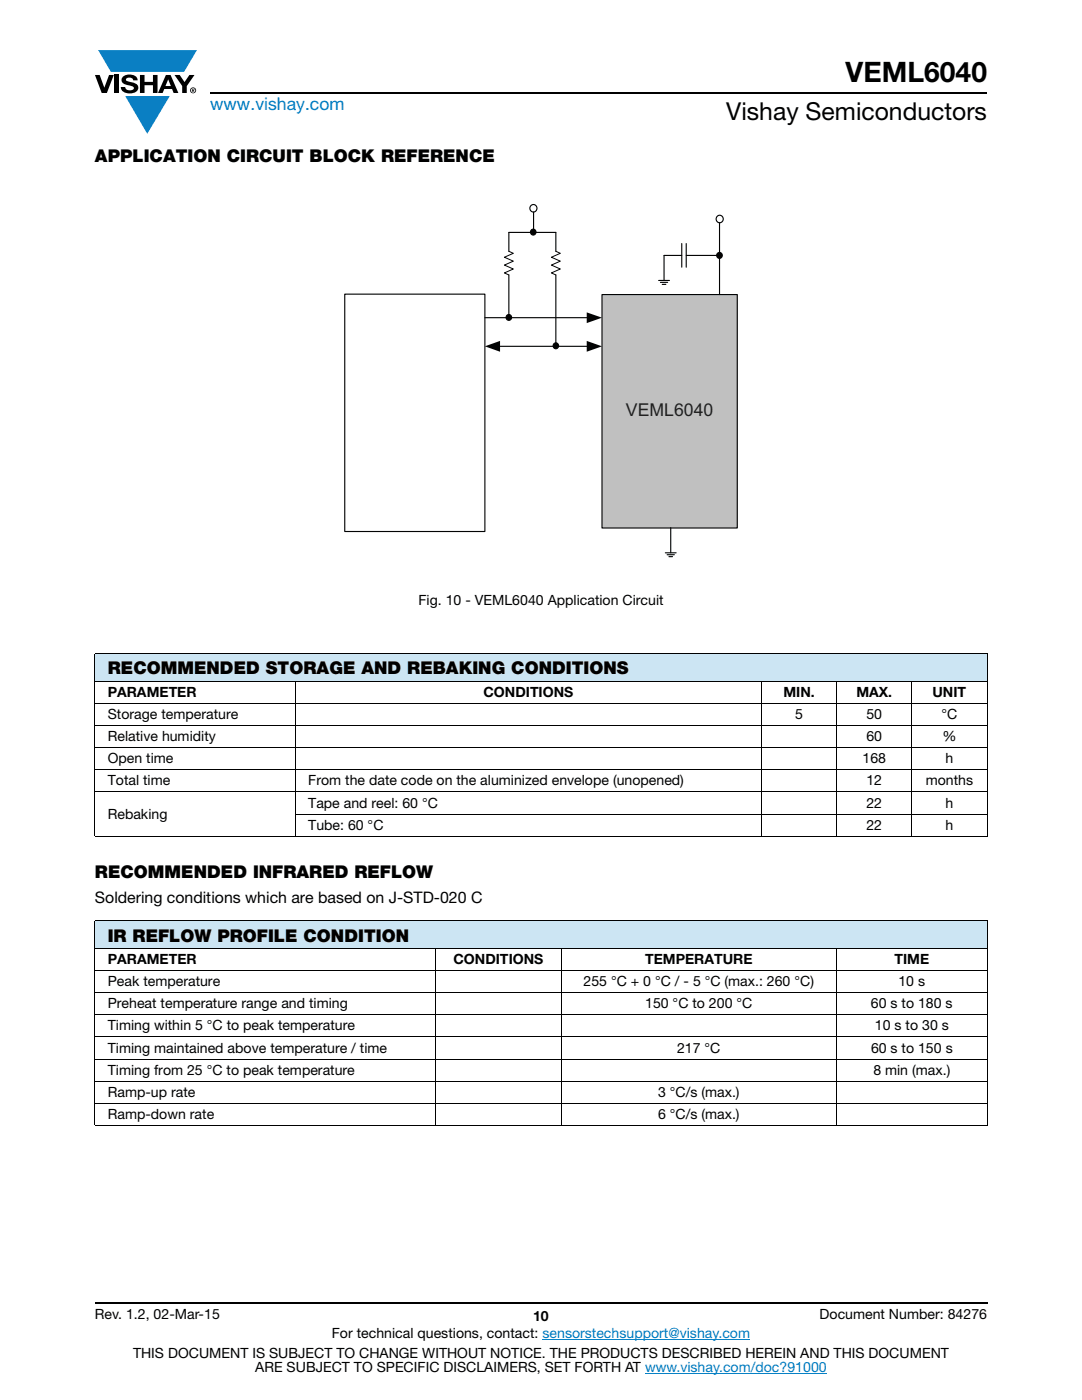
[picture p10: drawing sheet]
<svg xmlns="http://www.w3.org/2000/svg" width="216mm" height="279mm" viewBox="0 0 216 279" stroke-linecap="round" stroke-linejoin="round" font-family="sans-serif">
<defs><g id="words">
<text font-size="5.6" x="168.7" y="16.4">VEML6040</text>
<text font-size="4.9" x="144.9" y="24">Vishay Semiconductors</text>
<text font-size="3.5" fill="#007ec4" x="42" y="21.9">www.vishay.com</text>
<g font-size="3.5">
<text x="18.9" y="32.3">APPLICATION CIRCUIT BLOCK REFERENCE</text>
<text x="21.5" y="134.6">RECOMMENDED STORAGE AND REBAKING CONDITIONS</text>
<text x="18.9" y="175.2">RECOMMENDED INFRARED REFLOW</text>
<text x="21.5" y="187.9">IR REFLOW PROFILE CONDITION</text>
</g>
<text font-size="3.5" fill="#231f20" x="124.9" y="83">VEML6040</text>
<text font-size="3.2" x="18.9" y="180.3">Soldering conditions which are based on J-STD-020 C</text>
<g font-size="2.8">
<text x="83.5" y="120.7">Fig. 10 - VEML6040 Application Circuit</text>
<text x="21.5" y="139.1">PARAMETER</text>
<text x="21.5" y="143.5">Storage temperature</text>
<text x="96.4" y="139.1">CONDITIONS</text>
<text x="156.3" y="139.1">MIN.</text>
<text x="158.7" y="143.5">5</text>
<text x="170.9" y="139.1">MAX.</text>
<text x="172.9" y="143.5">50</text>
<text x="186.1" y="139.1">UNIT</text>
<text x="187.9" y="143.5">°C</text>
<text x="21.5" y="147.9">Relative humidity</text>
<text x="172.9" y="147.9">60</text>
<text x="188" y="147.9">%</text>
<text x="21.5" y="152.3">Open time</text>
<text x="172.1" y="152.3">168</text>
<text x="188.7" y="152.3">h</text>
<text x="21.5" y="156.7">Total time</text>
<text x="61.5" y="161.2">Tape and reel: 60 °C</text>
<text x="61.5" y="156.7">From the date code on the aluminized envelope (unopened)</text>
<text x="172.9" y="156.7">12</text>
<text x="172.9" y="161.2">22</text>
<text x="184.7" y="156.7">months</text>
<text x="188.7" y="161.2">h</text>
<text x="21.5" y="163.4">Rebaking</text>
<text x="61.5" y="165.6">Tube: 60 °C</text>
<text x="172.9" y="165.6">22</text>
<text x="188.7" y="165.6">h</text>
<text x="21.5" y="192.4">PARAMETER</text>
<text x="21.5" y="196.8">Peak temperature</text>
<text x="90.5" y="192.4">CONDITIONS</text>
<text x="116.4" y="196.8">255 °C + 0 °C / - 5 °C (max.: 260 °C)</text>
<text x="128.7" y="192.4">TEMPERATURE</text>
<text x="178.5" y="192.4">TIME</text>
<text x="179.3" y="196.8">10 s</text>
<text x="21.5" y="201.2">Preheat temperature range and timing</text>
<text x="128.7" y="201.2">150 °C to 200 °C</text>
<text x="173.8" y="201.2">60 s to 180 s</text>
<text x="21.5" y="205.6">Timing within 5 °C to peak temperature</text>
<text x="174.6" y="205.6">10 s to 30 s</text>
<text x="21.5" y="210.1">Timing maintained above temperature / time</text>
<text x="21.5" y="214.5">Timing from 25 °C to peak temperature</text>
<text x="135.1" y="210.1">217 °C</text>
<text x="173.8" y="210.1">60 s to 150 s</text>
<text x="174.3" y="214.5">8 min (max.)</text>
<text x="21.5" y="218.9">Ramp-up rate</text>
<text x="131.3" y="218.9">3 °C/s (max.)</text>
<text x="21.5" y="223.3">Ramp-down rate</text>
<text x="131.3" y="223.3">6 °C/s (max.)</text>
<text x="18.9" y="263.3">Rev. 1.2, 02-Mar-15</text>
<text x="106.4" y="263.6">10</text>
<text x="163.6" y="263.3">Document Number: 84276</text>
<text x="66.2" y="267.1">For technical questions, contact: sensorstechsupport@vishay.com</text>
<text x="26.5" y="271">THIS DOCUMENT IS SUBJECT TO CHANGE WITHOUT NOTICE. THE PRODUCTS DESCRIBED HEREIN AND THIS DOCUMENT</text>
<text x="50.9" y="273.8">ARE SUBJECT TO SPECIFIC DISCLAIMERS, SET FORTH AT www.vishay.com/doc?91000</text>
</g>
</g></defs>
<g fill="#0a7fc3">
<path d="M19.6 10h19.7l-2.6 4.3h-1.1h-13.5z"/>
<path d="M25 19.2h8.9l-4.5 7.5z"/>
</g>
<g fill="#000">
<path d="M18.9 15h1l.9 2.5 1-2.5h.9l-1.4 3.6h-1zM22.9 15h.9v3.6h-.9zM24.6 15.3a2.1 2.1 0 0 1 2.8 .3l.1 .4h-.9a.79 .79 0 0 0-.7-.5 .79 .79 0 0 0-.8 .4l.3 .3 1 .2a1.08 1.08 0 0 1 1.2 1 1.08 1.08 0 0 1-1.1 1.2 1.73 1.73 0 0 1-2.4-1.2h.9a.96 .96 0 0 0 .8 .6 .96 .96 0 0 0 .9-.4 1.31 1.31 0 0 0-1.2-.6 1.03 1.03 0 0 1-1.1-.6 1.03 1.03 0 0 1 .2-1.1zM27.9 15h.9v1.3h1.7v-1.3h.9v3.6h-.9v-1.6h-1.7v1.6h-.9zM34.8 15h1.1l.9 1.4 1-1.4h1l-1.5 2.2v1.4h-.9v-1.4z"/>
<path d="M33.6 15.9l.5 1.3h-1.1zM33.1 15l-1.6 3.6h1l.3-.8h1.5l.3 .8h1l-1.6-3.6z"/>
<path d="M38.4 17.8h.2v.2h-.2zM38.3 17.7v.7h.1v-.3l.4 .3-.2-.3 .2-.2-.1-.2z"/>
<path d="M38.1 18a.46 .46 0 0 1 .9 0 .46 .46 0 0 1-.9 0zM37.9 18a.6 .6 0 0 0 1.2 0 .6 .6 0 0 0-1.2 0z"/>
</g>
<path d="M42 18.6h155M18.9 260h178.1" fill="none" stroke="#000" stroke-width=".36"/>
<path d="M108.2 267.3h41.5M128.7 274h36.3" fill="none" stroke="#007ec4" stroke-width=".2"/>
<g fill="#cce5f3">
<path d="M18.9 130.5h178.1v5.5h-178.1z"/>
<path d="M18.9 183.8h178.1v5.5h-178.1z"/>
</g>
<g fill="none" stroke="#000" stroke-width=".2">
<path d="M18.9 130.5h178.1M18.9 136h178.1M18.9 130.6v36.2M58.9 135.9v31M152 135.9v31M167 135.9v31M181.9 135.9v31M197 130.6v36.2M18.9 140.4h178.1M18.9 144.8h178.1M18.9 149.2h178.1M18.9 153.6h178.1"/>
<path d="M18.9 158h178.1M18.9 166.9h178.1M58.9 162.5h138.1M18.9 183.8h178.1M18.9 189.3h178.1M18.9 193.7h178.1M18.9 198.1h178.1M18.9 183.9v40.6M87 189.2v35.5M112 189.2v35.5M167 189.2v35.5M197 183.9v40.6"/>
<path d="M18.9 202.5h178.1M18.9 206.9h178.1M18.9 211.3h178.1M18.9 215.8h178.1M18.9 220.2h178.1M18.9 224.6h178.1"/>
</g>
<path d="M68.7 36.5h78.5v79.3h-78.5z" fill="#fff"/>
<path d="M120.1 58.8h27v46.6h-27z" fill="#c0c0c0"/>
<circle cx="143.6" cy="43.7" r=".73" fill="#fff"/>
<g fill="none" stroke="#020303" stroke-width=".22">
<path d="M68.8 58.7h28v47.4h-28zM143.6 44.5v14.3M96.8 63.4h20.5"/>
<circle cx="143.6" cy="43.7" r=".73"/>
</g>
<path d="M117.1 62.3l3 1.1-3 1.1z" fill="#020303"/>
<path d="M99.5 69.1h17.8" fill="none" stroke="#020303" stroke-width=".22"/>
<g fill="#020303">
<path d="M96.8 69.1l3-1.1v2.2z"/>
<path d="M117.1 68l3 1.1-3 1.1z"/>
</g>
<path d="M132.8 110.3h2.1M133.1 110.7h1.5M133.5 111.1h.7M133.8 105.3v5" fill="none" stroke="#020303" stroke-width=".22"/>
<circle cx="143.6" cy="51" r=".57" fill="#020303"/>
<g fill="none" stroke="#020303" stroke-width=".22">
<path d="M101.5 54.9v8.5M110.9 54.9v14.2M131.4 56h2.2M131.8 56.4h1.4M132.1 56.8h.8M136 51h-3.5v5M136 48.6v4.7M136.9 48.6v4.7M136.9 51h6.7"/>
<circle cx="143.6" cy="51" r=".57"/>
</g>
<path d="M101.5 50.2l.9 .4-1.8 .7 1.8 .8-1.8 .8 1.8 .8-1.8 .8 .9 .4M110.9 50.2l.9 .4-1.8 .7 1.8 .8-1.8 .8 1.8 .8-1.8 .8 .9 .4" fill="none" stroke="#020303" stroke-width=".2"/>
<circle cx="101.5" cy="63.3" r=".56" fill="#020303"/>
<circle cx="101.5" cy="63.3" r=".56" fill="none" stroke="#020303" stroke-width=".22"/>
<circle cx="110.9" cy="69" r=".57" fill="#020303"/>
<g fill="none" stroke="#020303" stroke-width=".22">
<path d="M101.5 50.2v-3.8h9.4v3.8"/>
<circle cx="110.9" cy="69" r=".57"/>
</g>
<circle cx="106.4" cy="46.3" r=".57" fill="#020303"/>
<circle cx="106.4" cy="46.3" r=".57" fill="none" stroke="#020303" stroke-width=".22"/>
<circle cx="106.4" cy="41.6" r=".73" fill="#fff"/>
<g fill="none" stroke="#020303" stroke-width=".22">
<path d="M106.5 42.3v4.1M120.1 58.8h27v46.6h-27z"/>
<circle cx="106.4" cy="41.6" r=".73"/>
</g>
<use href="#words"/>
</svg>
